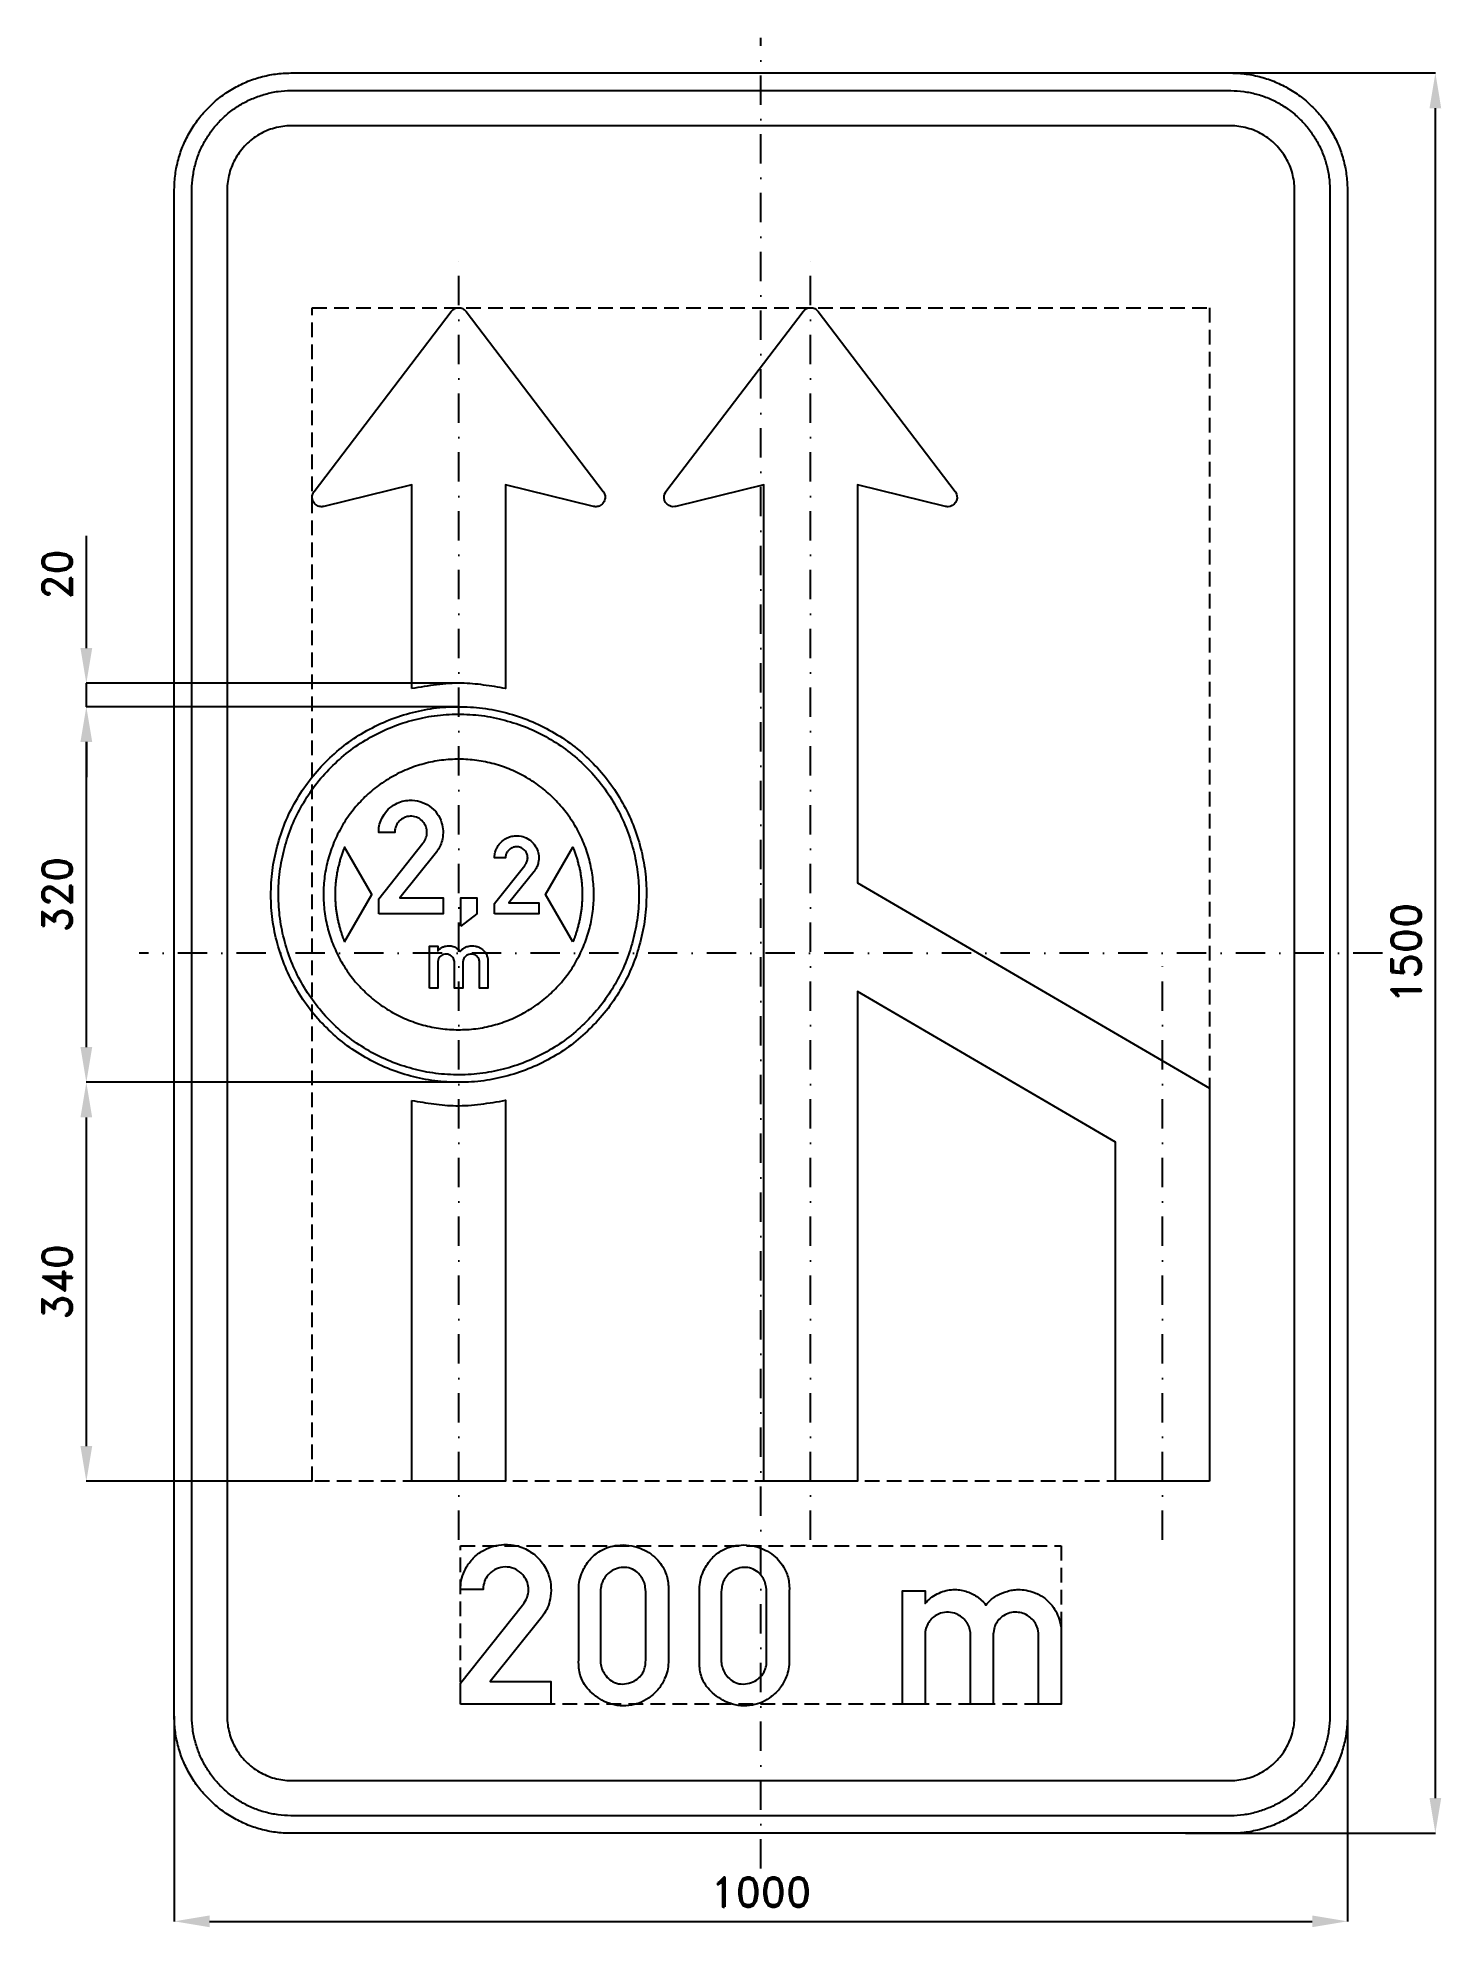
# Model space of a CAD drawing. Header units: millimetres. Extents: x -616 to 580, y -830 to 780.
import ezdxf

# ---------------------------------------------------------------- set-up
doc = ezdxf.new("R2010")
doc.units = ezdxf.units.MM
doc.header["$LTSCALE"] = 5
doc.linetypes.add('ČERCHOVANÁX2', pattern=[2, 1, -0.5, 0, -0.5])
doc.linetypes.add('ČÁRKOVANÁX2', pattern=[1.5, 1, -0.5])
doc.layers.add('Kóty', color=2, linetype='Continuous')
doc.layers.add('Značka', color=7, linetype='Continuous')
doc.styles.get("Standard").update_dxf_attribs({"font": 'romand.shx', "height": 25})
doc.dimstyles.get("Standard").update_dxf_attribs({"dimtxt": 25, "dimasz": 30, "dimexe": 0.18, "dimexo": 0.0625, "dimgap": 12.5, "dimtad": 1, "dimdec": 0, "dimzin": 0, "dimdsep": 46, "dimtxsty": 'Standard', "dimcen": 0.09, "dimadec": 0, "dimazin": 0, "dimtfac": 1, "dimtdec": 0, "dimtofl": 0, "dimtmove": 0, "dimatfit": 3, "dimfxl": 1, "dimtolj": 1, "dimtzin": 0, "dimarcsym": 0})

msp = doc.modelspace()

# ---------------------------------------------------------------- blocks, each defined once
blk = doc.blocks.new('*D0')
at = {"layer": 'Defpoints', "color": 0, "transparency": 16777216}
for p in [(362, 750), (575, 750), (362, -750)]:
    blk.add_point(p, dxfattribs=at)
at = {"layer": 'Kóty', "color": 0, "lineweight": -2, "transparency": 16777216}
for p, q in [((362.1, 750), (575.2, 750)), ((575, -720), (575, 720)), ((362.1, -750), (575.2, -750))]:
    blk.add_line(p, q, dxfattribs=at)
at = {"layer": 'Kóty', "color": 0, "transparency": 16777216}
for points in [[(570, 720), (580, 720), (575, 750)], [(570, -720), (580, -720), (575, -750)]]:
    blk.add_solid(points, dxfattribs=at)
at = {"layer": 'Kóty', "color": 0, "transparency": 16777216, "insert": (550, 0), "char_height": 25, "attachment_point": 5, "rotation": 90}
blk.add_mtext('\\A1;1500', dxfattribs=at)
blk = doc.blocks.new('*D1')
at = {"layer": 'Defpoints', "color": 0, "transparency": 16777216}
for p in [(-500, -650), (500, -650), (500, -825)]:
    blk.add_point(p, dxfattribs=at)
at = {"layer": 'Kóty', "color": 0, "lineweight": -2, "transparency": 16777216}
for p, q in [((-500, -650.0625), (-500, -825.18)), ((500, -650.0625), (500, -825.18)), ((-470, -825), (470, -825))]:
    blk.add_line(p, q, dxfattribs=at)
at = {"layer": 'Kóty', "color": 0, "transparency": 16777216}
for points in [[(-470, -820), (-470, -830), (-500, -825)], [(470, -820), (470, -830), (500, -825)]]:
    blk.add_solid(points, dxfattribs=at)
at = {"layer": 'Kóty', "color": 0, "transparency": 16777216, "insert": (0, -800), "char_height": 25, "attachment_point": 5}
blk.add_mtext('\\A1;1000', dxfattribs=at)
blk = doc.blocks.new('*D2')
at = {"layer": 'Defpoints', "color": 0, "transparency": 16777216}
for p in [(-575, 210), (-258.5, 210), (-256.7, -110)]:
    blk.add_point(p, dxfattribs=at)
at = {"layer": 'Kóty', "color": 0, "lineweight": -2, "transparency": 16777216}
for p, q in [((-258.6, 210), (-575.2, 210)), ((-575, -80), (-575, 180)), ((-256.7, -110), (-575.2, -110))]:
    blk.add_line(p, q, dxfattribs=at)
at = {"layer": 'Kóty', "color": 0, "transparency": 16777216}
for points in [[(-580, 180), (-570, 180), (-575, 210)], [(-580, -80), (-570, -80), (-575, -110)]]:
    blk.add_solid(points, dxfattribs=at)
at = {"layer": 'Kóty', "color": 0, "transparency": 16777216, "insert": (-600, 50), "char_height": 25, "attachment_point": 5, "rotation": 90}
blk.add_mtext('\\A1;320', dxfattribs=at)
blk = doc.blocks.new('*D3')
at = {"layer": 'Defpoints', "color": 0, "transparency": 16777216}
for p in [(-575, 230), (-257.6, 230), (-258.5, 210)]:
    blk.add_point(p, dxfattribs=at)
at = {"layer": 'Kóty', "color": 0, "lineweight": -2, "transparency": 16777216}
for p, q in [((-575, 260), (-575, 355.5)), ((-257.7, 230), (-575.2, 230)), ((-258.6, 210), (-575.2, 210)), ((-575, 180), (-575, 150))]:
    blk.add_line(p, q, dxfattribs=at)
at = {"layer": 'Kóty', "color": 0, "transparency": 16777216}
for points in [[(-580, 260), (-570, 260), (-575, 230)], [(-580, 180), (-570, 180), (-575, 210)]]:
    blk.add_solid(points, dxfattribs=at)
at = {"layer": 'Kóty', "color": 0, "transparency": 16777216, "insert": (-600, 322.7), "char_height": 25, "attachment_point": 5, "rotation": 90}
blk.add_mtext('\\A1;20', dxfattribs=at)
blk = doc.blocks.new('*D4')
at = {"layer": 'Defpoints', "color": 0, "transparency": 16777216}
for p in [(-575, -110), (-256.7, -110), (-382.4, -450)]:
    blk.add_point(p, dxfattribs=at)
at = {"layer": 'Kóty', "color": 0, "lineweight": -2, "transparency": 16777216}
for p, q in [((-256.7, -110), (-575.2, -110)), ((-575, -420), (-575, -140)), ((-382.5, -450), (-575.2, -450))]:
    blk.add_line(p, q, dxfattribs=at)
at = {"layer": 'Kóty', "color": 0, "transparency": 16777216}
for points in [[(-580, -140), (-570, -140), (-575, -110)], [(-580, -420), (-570, -420), (-575, -450)]]:
    blk.add_solid(points, dxfattribs=at)
at = {"layer": 'Kóty', "color": 0, "transparency": 16777216, "insert": (-600, -280), "char_height": 25, "attachment_point": 5, "rotation": 90}
blk.add_mtext('\\A1;340', dxfattribs=at)

# ---------------------------------------------------------------- dimensions: what is measured, and where the dimension line sits
at = {"layer": 'Kóty'}
for base, p1, p2, picture, middle in [((575, 750), (362, -750), (362, 750), '*D0', (550, 0)), ((-575, 230), (-258.5, 210), (-257.6, 230), '*D3', (-600, 322.7)), ((-575, 210), (-256.7, -110), (-258.5, 210), '*D2', (-600, 50)), ((-575, -110), (-382.4, -450), (-256.7, -110), '*D4', (-600, -280))]:
    dim = msp.add_linear_dim(base=base, p1=p1, p2=p2, angle=90, dimstyle='Standard', dxfattribs=at)
    dim.commit()
    dim.dimension.update_dxf_attribs({"geometry": picture, "text_midpoint": middle})
dim = msp.add_linear_dim(base=(500, -825), p1=(-500, -650), p2=(500, -650), dimstyle='Standard', dxfattribs=at)
dim.commit()
dim.dimension.update_dxf_attribs({"geometry": '*D1', "text_midpoint": (0, -800)})

# ---------------------------------------------------------------- linework, layer by layer
at = {"layer": 'Kóty'}
for points in [[(-575, 210), (-575, 230)], [(575, -705), (575, -640)]]:
    msp.add_lwpolyline(points, dxfattribs=at)
at = {"layer": 'Značka', "color": 6, "linetype": 'ČERCHOVANÁX2', "ltscale": 5}
for points in [[(0, -780), (0, 780)], [(-257.6, -500), (-257.6, 600)], [(42.4, -500), (42.4, 600)], [(530, 0), (-530, 0)], [(342.4, -500), (342.4, 0)]]:
    msp.add_lwpolyline(points, dxfattribs=at)
at = {"layer": 'Značka', "color": 5}
for points in [[(-400, -750), (-400.4, -750), (-400.8, -750, -0.03218), (-413.7, -749.1, -0.035443), (-426.4, -746.5, -0.036267), (-438.7, -742.3, -0.03442), (-450.2, -736.5, -0.033722), (-461, -729.3, -0.034085), (-470.7, -720.7, -0.034209), (-479.3, -711, -0.034229), (-486.5, -700.2, -0.034044), (-492.3, -688.7, -0.033412), (-496.5, -676.4, -0.034127), (-499.1, -663.7, -0.036745), (-500, -650.8), (-500, -650.4), (-500, -650), (-500, 650), (-500, 650.4), (-500, 650.8, -0.03218), (-499.1, 663.7, -0.035441), (-496.5, 676.4, -0.03627), (-492.3, 688.7, -0.034417), (-486.5, 700.2, -0.033719), (-479.3, 711, -0.034078), (-470.7, 720.7, -0.034208), (-461, 729.3, -0.034227), (-450.2, 736.5, -0.034051), (-438.7, 742.3, -0.033416), (-426.4, 746.5, -0.034129), (-413.7, 749.1, -0.036746), (-400.8, 750), (-400.4, 750), (-400, 750), (400, 750), (400.4, 750), (400.8, 750, -0.032179), (413.7, 749.1, -0.035451), (426.4, 746.5, -0.036282), (438.7, 742.3, -0.034425), (450.2, 736.5, -0.033731), (461, 729.3, -0.034081), (470.7, 720.7, -0.034214), (479.3, 711, -0.034229), (486.5, 700.2, -0.034034), (492.3, 688.6, -0.033411), (496.5, 676.4, -0.034122), (499.1, 663.7, -0.036741), (500, 650.8), (500, 650.4), (500, 650), (500, -650), (500, -650.4), (500, -650.8, -0.032179), (499.1, -663.7, -0.035442), (496.5, -676.4, -0.036264), (492.3, -688.7, -0.034415), (486.5, -700.2, -0.033719), (479.3, -711, -0.034086), (470.7, -720.7, -0.034205), (461, -729.3, -0.03423), (450.2, -736.5, -0.034046), (438.7, -742.3, -0.033413), (426.4, -746.5, -0.034127), (413.7, -749.1, -0.036745), (400.8, -750), (400.4, -750), (400, -750), (-400, -750)], [(-400, -735), (-400.3, -735), (-400.7, -735, -0.03218), (-411.6, -734.2, -0.035443), (-422.4, -732, -0.036267), (-432.9, -728.5, -0.03442), (-442.7, -723.5, -0.033721), (-451.9, -717.4, -0.034085), (-460.1, -710.1, -0.034209), (-467.4, -701.9, -0.034229), (-473.5, -692.7, -0.034045), (-478.4, -682.9, -0.033412), (-482, -672.4, -0.034127), (-484.3, -661.6, -0.036745), (-485, -650.7), (-485, -650.3), (-485, -650), (-485, 650), (-485, 650.3), (-485, 650.7, -0.032181), (-484.2, 661.6, -0.035444), (-482, 672.4, -0.036267), (-478.5, 682.9, -0.034419), (-473.5, 692.7, -0.033711), (-467.4, 701.9, -0.034078), (-460.1, 710.1, -0.034195), (-451.9, 717.4, -0.034219), (-442.7, 723.5, -0.034051), (-432.9, 728.4, -0.033409), (-422.4, 732, -0.034121), (-411.6, 734.3, -0.036745), (-400.7, 735), (-400.3, 735), (-400, 735), (400, 735), (400.3, 735), (400.7, 735, -0.032174), (411.6, 734.2, -0.03544), (422.4, 732, -0.036261), (432.9, 728.5, -0.03443), (442.7, 723.5, -0.033731), (451.9, 717.4, -0.03408), (460.1, 710.1, -0.034212), (467.4, 701.9, -0.03423), (473.5, 692.7, -0.034037), (478.4, 682.9, -0.033418), (482, 672.4, -0.034127), (484.3, 661.6, -0.036751), (485, 650.7), (485, 650.3), (485, 650), (485, -650), (485, -650.3), (485, -650.7, -0.032185), (484.2, -661.6, -0.03545), (482, -672.4, -0.036271), (478.5, -682.9, -0.034419), (473.5, -692.7, -0.033715), (467.4, -701.9, -0.034083), (460.1, -710.1, -0.034209), (451.9, -717.4, -0.034231), (442.7, -723.5, -0.034042), (432.9, -728.4, -0.033411), (422.4, -732, -0.034127), (411.6, -734.3, -0.036745), (400.7, -735), (400.3, -735), (400, -735), (-400, -735)], [(-400, -705), (400, -705), (400.2, -705), (400.4, -705, 0.03218), (407.5, -704.5, 0.035442), (414.5, -703.1, 0.036265), (421.3, -700.8, 0.034422), (427.6, -697.6, 0.033717), (433.6, -693.6, 0.034088), (438.9, -688.9, 0.034212), (443.6, -683.6, 0.034229), (447.6, -677.6, 0.034042), (450.7, -671.3, 0.033412), (453.1, -664.5, 0.034125), (454.5, -657.5, 0.036743), (455, -650.4), (455, -650.2), (455, -650), (455, 650), (455, 650.2), (455, 650.4, 0.032187), (454.5, 657.5, 0.035442), (453.1, 664.5, 0.036278), (450.8, 671.3, 0.034421), (447.6, 677.6, 0.033718), (443.6, 683.5, 0.034078), (438.9, 688.9, 0.034199), (433.6, 693.6, 0.034236), (427.6, 697.6, 0.03403), (421.3, 700.8, 0.033395), (414.5, 703, 0.034109), (407.5, 704.5, 0.036744), (400.4, 705), (400.2, 705), (400, 705), (-400, 705), (-400.2, 705), (-400.4, 705, 0.032171), (-407.5, 704.5, 0.035429), (-414.5, 703, 0.036266), (-421.3, 700.8, 0.034431), (-427.6, 697.6, 0.033735), (-433.6, 693.6, 0.034079), (-438.9, 688.9, 0.034224), (-443.6, 683.5, 0.034235), (-447.6, 677.6, 0.03404), (-450.7, 671.3, 0.033409), (-453.1, 664.5, 0.034125), (-454.5, 657.5, 0.036745), (-455, 650.4), (-455, 650.2), (-455, 650), (-455, -650), (-455, -650.2), (-455, -650.4, 0.03218), (-454.5, -657.5, 0.035443), (-453.1, -664.5, 0.036267), (-450.8, -671.3, 0.034421), (-447.6, -677.6, 0.033721), (-443.6, -683.6, 0.034084), (-438.9, -688.9, 0.034208), (-433.6, -693.6, 0.03423), (-427.6, -697.6, 0.034044), (-421.3, -700.7, 0.033412), (-414.5, -703.1, 0.034127), (-407.5, -704.5, 0.036745), (-400.4, -705), (-400.2, -705), (-400, -705)], [(-297.6, 225.4), (-297.6, 375.2), (-297.6, 399.2), (-372.6, 380.7), (-373, 380.6, -0.009833), (-373.3, 380.5, -0.052614), (-374.9, 380.4, -0.052733), (-376.5, 380.7, -0.065466), (-378.3, 381.4, -0.065391), (-379.9, 382.5, -0.06536), (-381.2, 384, -0.065197), (-382, 385.8, -0.064879), (-382.5, 387.7, -0.063615), (-382.4, 389.7, -0.052648), (-382, 391.2, -0.057348), (-381.3, 392.6), (-381.1, 392.9), (-380.9, 393.3), (-264, 546.8), (-263.7, 547.1), (-263.5, 547.4, -0.049034), (-262.4, 548.4, -0.049193), (-261.2, 549.2, -0.061108), (-259.4, 549.8, -0.061404), (-257.6, 550, -0.061039), (-255.8, 549.8, -0.059442), (-254, 549.2, -0.049144), (-252.8, 548.4, -0.053584), (-251.7, 547.4), (-251.5, 547.1), (-251.2, 546.8), (-134.3, 393.3), (-134.1, 392.9), (-133.9, 392.6, -0.052568), (-133.2, 391.2, -0.0526), (-132.8, 389.7, -0.065439), (-132.7, 387.7, -0.065403), (-133.2, 385.8, -0.065278), (-134, 384, -0.065205), (-135.3, 382.5, -0.064816), (-136.9, 381.4, -0.06369), (-138.7, 380.7, -0.052705), (-140.3, 380.4, -0.057454), (-141.9, 380.5), (-142.3, 380.6), (-142.6, 380.7), (-217.6, 399.2), (-217.6, 375.2), (-217.6, 225.5, 0.009797), (-236.4, 228.5, 0.029936), (-255.2, 230, 0.033668), (-276.4, 228.7, 0.010997), (-297.6, 225.4)], [(382.4, -450), (302.4, -450), (302.4, -161), (82.4, -32.6), (82.4, -450), (2.4, -450), (2.4, 375.2), (2.4, 399.2), (-72.6, 380.7), (-73, 380.6), (-73.3, 380.5), (-74.9, 380.4), (-76.5, 380.7), (-78.3, 381.4), (-79.9, 382.5), (-81.2, 384), (-82, 385.8), (-82.5, 387.7), (-82.4, 389.7), (-82, 391.2), (-81.3, 392.6), (-81.1, 392.9), (-80.9, 393.3), (36, 546.8), (36.3, 547.1), (36.5, 547.4), (37.6, 548.4), (38.8, 549.2), (40.6, 549.8), (42.4, 550, -0.06102), (44.2, 549.8), (45.9, 549.2), (47.2, 548.4), (48.3, 547.4), (48.5, 547.1), (48.8, 546.8), (165.6, 393.3), (165.9, 392.9), (166.1, 392.6), (166.8, 391.2), (167.2, 389.7), (167.3, 387.7), (166.8, 385.8), (166, 384), (164.7, 382.5), (163.1, 381.4), (161.3, 380.7), (159.7, 380.4, -0.057454), (158.1, 380.5), (157.7, 380.6), (157.4, 380.7), (82.4, 399.2), (82.4, 375.2), (82.4, 60), (382.4, -115), (382.4, -450)], [(-97.6, 50), (-97.6, 49), (-97.6, 47.9, -0.032168), (-99.2, 27, -0.035727), (-103.6, 6.6, -0.036661), (-110.5, -13.2, -0.034754), (-120.1, -31.8, -0.034044), (-131.9, -49.1, -0.034452), (-146, -64.6, -0.034555), (-161.8, -78.3, -0.034428), (-179.4, -89.6, -0.034389), (-198.3, -98.7, -0.034417), (-218.2, -105.1, -0.034422), (-238.8, -109, -0.034418), (-259.7, -110, -0.034419), (-280.6, -108.4, -0.034414), (-301, -104, -0.034417), (-320.8, -97.1, -0.034422), (-339.4, -87.5, -0.034424), (-356.7, -75.7, -0.034417), (-372.2, -61.6, -0.034419), (-385.9, -45.8, -0.034419), (-397.2, -28.2, -0.034421), (-406.3, -9.3, -0.034419), (-412.7, 10.6, -0.034417), (-416.6, 31.2, -0.034416), (-417.6, 52.1, -0.034416), (-416, 73, -0.034412), (-411.6, 93.4, -0.034416), (-404.7, 113.2, -0.034417), (-395.1, 131.8, -0.034415), (-383.3, 149.1, -0.034417), (-369.2, 164.6, -0.03442), (-353.4, 178.3, -0.034415), (-335.8, 189.6, -0.034419), (-316.9, 198.7, -0.034414), (-297, 205.1, -0.034414), (-276.4, 209, -0.034419), (-255.5, 210, -0.034416), (-234.6, 208.4, -0.034418), (-214.2, 204, -0.034417), (-194.4, 197.1, -0.034414), (-175.8, 187.5, -0.034418), (-158.5, 175.7, -0.034411), (-143, 161.6, -0.034409), (-129.3, 145.8, -0.034487), (-118, 128.2, -0.034422), (-108.9, 109.3, -0.034079), (-102.5, 89.4, -0.032791), (-98.7, 69.8, -0.034269), (-97.6, 50)], [(-325.8, 33.4), (-325.8, 46.2), (-288.2, 93.6, 0.004071), (-287.7, 94.3, 0.012139), (-287.1, 95, 0.08299), (-285.1, 99.3, 0.094408), (-284.7, 104, 0.092134), (-285.6, 108.2, 0.08404), (-288.1, 111.9, 0.098137), (-292.3, 115.3, 0.106051), (-297.5, 116.6, 0.106168), (-302.8, 116, 0.099954), (-307.4, 113.3, 0.083722), (-310.2, 109.9, 0.091648), (-311.8, 105.9, 0.026146), (-312, 104.4, 0.008682), (-312.1, 102.9), (-325.8, 102.9, -0.003377), (-325.8, 104.2, -0.010131), (-325.7, 105.5, -0.059422), (-324.6, 111.3, -0.058235), (-322.1, 116.7, -0.072151), (-317.6, 122.6, -0.072222), (-311.5, 127, -0.061479), (-305.7, 129.4, -0.059941), (-299.5, 130.3, -0.083063), (-290.6, 129.2, -0.087047), (-282.5, 125.3, -0.087765), (-276.1, 119.1, -0.087799), (-272.1, 111.1, -0.068484), (-270.9, 104.2, -0.062422), (-271.5, 97.3, -0.05069), (-273, 92.1, -0.061844), (-275.6, 87.5, -0.008353), (-276.1, 86.8, -0.002783), (-276.6, 86.1), (-307.9, 47.1), (-270.9, 47.1), (-270.9, 33.4), (-325.8, 33.4)], [(-227.1, 33.4), (-227.1, 42.2), (-201.2, 74.8, 0.004071), (-200.9, 75.2, 0.012139), (-200.5, 75.7, 0.08299), (-199.1, 78.7, 0.094408), (-198.8, 81.9, 0.092134), (-199.5, 84.8, 0.08404), (-201.1, 87.4, 0.098137), (-204.1, 89.7, 0.106051), (-207.6, 90.6, 0.106168), (-211.2, 90.2, 0.099954), (-214.4, 88.3, 0.083722), (-216.4, 86, 0.091648), (-217.5, 83.2, 0.026146), (-217.6, 82.2, 0.008682), (-217.7, 81.2), (-227.1, 81.2, -0.003377), (-227.1, 82.1, -0.010131), (-227, 83, -0.059422), (-226.3, 86.9, -0.058235), (-224.6, 90.7, -0.072151), (-221.4, 94.7, -0.072222), (-217.3, 97.7, -0.061479), (-213.3, 99.4, -0.059941), (-209, 100, -0.083063), (-202.9, 99.3, -0.087047), (-197.3, 96.6, -0.087765), (-192.9, 92.3, -0.087799), (-190.2, 86.8, -0.068484), (-189.3, 82.1, -0.062422), (-189.7, 77.3, -0.05069), (-190.8, 73.8, -0.061844), (-192.6, 70.6, -0.008353), (-192.9, 70.1, -0.002783), (-193.3, 69.6), (-214.8, 42.8), (-189.4, 42.8), (-189.4, 33.4), (-227.1, 33.4)], [(-354.9, 9.7), (-331.5, 50), (-354.9, 90.3), (-354.9, 90.3), (-355, 90.2), (-355.1, 89.9), (-355.2, 89.7), (-355.3, 89.4), (-355.4, 89, 0.008441), (-356.7, 85.8, 0.010131), (-357.8, 82.5, 0.009595), (-358.8, 79.2, 0.006815), (-359.6, 75.9, 0.006632), (-360.5, 72.6, 0.009046), (-361.2, 69.2, 0.009795), (-361.7, 65.8, 0.008885), (-362.2, 62.4, 0.008869), (-362.6, 59, 0.009745), (-362.8, 55.5, 0.009043), (-362.9, 52.1, 0.006757), (-362.9, 48.6, 0.006755), (-362.8, 45.2, 0.009039), (-362.6, 41.7, 0.009746), (-362.3, 38.3, 0.008884), (-361.8, 34.9, 0.00889), (-361.3, 31.5, 0.009763), (-360.6, 28.1, 0.009034), (-359.8, 24.8, 0.006697), (-358.9, 21.4, 0.005982), (-358.1, 18.4, 0.007979), (-357.1, 15.5, 0.007189), (-356.3, 13.1, 0.007211), (-355.4, 10.8), (-355.1, 10.3), (-354.9, 9.7)], [(-160.3, 9.7), (-183.7, 50), (-160.3, 90.3), (-160.3, 90.3), (-160.2, 90.2), (-160.1, 89.9), (-160, 89.7), (-159.9, 89.4), (-159.8, 89, -0.008441), (-158.5, 85.8, -0.010131), (-157.4, 82.5, -0.009595), (-156.4, 79.2, -0.006815), (-155.6, 75.9, -0.006632), (-154.7, 72.6, -0.009046), (-154, 69.2, -0.009795), (-153.5, 65.8, -0.008885), (-153, 62.4, -0.008869), (-152.6, 59, -0.009745), (-152.4, 55.5, -0.009043), (-152.3, 52.1, -0.006757), (-152.3, 48.6, -0.006755), (-152.4, 45.2, -0.009039), (-152.6, 41.7, -0.009746), (-152.9, 38.3, -0.008884), (-153.4, 34.9, -0.00889), (-153.9, 31.5, -0.009763), (-154.6, 28.1, -0.009034), (-155.4, 24.8, -0.006697), (-156.3, 21.4, -0.005982), (-157.1, 18.4, -0.007979), (-158.1, 15.5, -0.007189), (-158.9, 13.1, -0.007211), (-159.8, 10.8), (-160.1, 10.3), (-160.3, 9.7)], [(-282.6, -29.7), (-282.6, 5.9), (-275.4, 5.9), (-275.4, 1.9, -0.003192), (-275, 2.3, -0.009567), (-274.6, 2.8, -0.0538), (-272.7, 4.4, -0.054629), (-270.4, 5.5, -0.049773), (-268.3, 6.1, -0.049909), (-266.1, 6.3, -0.044596), (-264.1, 6.2, -0.045347), (-262.2, 5.7, -0.041532), (-260.4, 4.9, -0.034771), (-258.8, 3.8, -0.023454), (-257.9, 3.1, -0.033511), (-257.1, 2.3, -0.015001), (-256.7, 1.9), (-256.3, 1.4, -0.003807), (-255.9, 1.9, -0.011411), (-255.5, 2.4, -0.072056), (-252.8, 4.5, -0.066461), (-249.7, 5.8, -0.035519), (-247.9, 6.2, -0.035837), (-246.1, 6.3, -0.050519), (-243.6, 6.1, -0.049652), (-241.1, 5.4, -0.068284), (-238, 3.7, -0.073295), (-235.5, 1.3, -0.056851), (-234, -1.1, -0.048832), (-233.1, -3.7, -0.019163), (-232.8, -4.6, -0.025008), (-232.7, -5.6, -0.009364), (-232.6, -6), (-232.6, -6.5), (-232.6, -29.7), (-239.8, -29.7), (-239.8, -7.9), (-239.8, -7.6), (-239.8, -7.4, 0.050214), (-240, -6, 0.050892), (-240.5, -4.8, 0.067722), (-241.5, -3.3, 0.066947), (-242.8, -2.1, 0.073523), (-244.6, -1.1, 0.074318), (-246.6, -0.8, 0.080744), (-248.8, -1, 0.08067), (-250.8, -1.9, 0.070504), (-252.2, -3.1, 0.07539), (-253.2, -4.6, 0.050747), (-253.7, -5.9, 0.032977), (-254, -7.2), (-254, -7.4), (-254, -7.6), (-254, -29.7), (-261.2, -29.7), (-261.2, -7.8), (-261.2, -7.5, 0.009724), (-261.2, -7.2, 0.073755), (-261.6, -5.4, 0.069017), (-262.5, -3.8, 0.074723), (-263.9, -2.3, 0.073776), (-265.6, -1.3, 0.089058), (-268.1, -0.8, 0.093654), (-270.6, -1.1, 0.073311), (-272.3, -1.9, 0.071137), (-273.7, -3.2, 0.077006), (-274.8, -4.9, 0.077985), (-275.4, -7, 0.008047), (-275.4, -7.2), (-275.4, -7.5), (-275.4, -29.7), (-282.6, -29.7)], [(-297.6, -125.5, 0.009805), (-278.8, -128.5, 0.02994), (-260, -130, 0.033665), (-238.8, -128.7, 0.010996), (-217.6, -125.4), (-217.6, -450), (-297.6, -450), (-297.6, -125.5)], [(-256, -640), (-256, -622), (-203.2, -555.5), (-202.4, -554.5), (-201.7, -553.5, 0.082979), (-198.8, -547.5, 0.094398), (-198.2, -540.9, 0.092153), (-199.6, -534.9, 0.084026), (-203, -529.7, 0.098147), (-209, -525, 0.106049), (-216.2, -523.1, 0.106166), (-223.6, -524, 0.099953), (-230.1, -527.8, 0.083728), (-234.2, -532.5, 0.091654), (-236.3, -538.2), (-236.6, -540.2), (-236.8, -542.3), (-256, -542.3), (-256, -540.5), (-255.9, -538.7, -0.059423), (-254.3, -530.6, -0.058226), (-250.8, -523, -0.072148), (-244.4, -514.7, -0.07222), (-235.9, -508.6, -0.061481), (-227.8, -505.3, -0.059942), (-219, -504, -0.083062), (-206.6, -505.4, -0.087044), (-195.2, -510.9, -0.08776), (-186.2, -519.7, -0.087787), (-180.6, -530.9, -0.068479), (-178.9, -540.5, -0.062417), (-179.7, -550.3, -0.05069), (-181.8, -557.5, -0.06184), (-185.5, -564), (-186.2, -565), (-186.9, -566), (-230.8, -620.7), (-179, -620.7), (-179, -640), (-256, -640)], [(-155.3, -544.1), (-155.3, -542.9), (-155.3, -541.7, -0.049027), (-154.5, -534.3, -0.049993), (-152.1, -527.2, -0.079542), (-145.9, -517, -0.089097), (-136.8, -509.4, -0.059795), (-129.8, -506.2, -0.052021), (-122.3, -504.6, -0.062017), (-112.5, -504.6, -0.0645), (-103, -507, -0.055438), (-95.6, -510.7, -0.055487), (-89.2, -515.9, -0.051106), (-84.6, -521.5, -0.054889), (-81.2, -528, -0.045257), (-79.5, -533.5, -0.045992), (-78.8, -539.3), (-78.7, -541.3), (-78.8, -543.3), (-78.8, -602.1), (-78.8, -603.3), (-78.8, -604.5, -0.051778), (-79.7, -611.5, -0.049691), (-82, -618.2, -0.066797), (-87, -626.7, -0.065912), (-94.1, -633.5, -0.061103), (-101.7, -638.2, -0.064144), (-110.2, -640.8, -0.069662), (-120, -641.3, -0.06745), (-129.6, -639.2, -0.056816), (-137.3, -635.5, -0.049603), (-144.1, -630.3, -0.048062), (-149.2, -624.8, -0.065902), (-152.9, -618.2, -0.054756), (-154.7, -612.3, -0.042369), (-155.3, -606.2), (-155.4, -604.1), (-155.3, -602.1), (-155.3, -544.1)], [(-52.3, -544.1), (-52.3, -542.9), (-52.3, -541.7, -0.049027), (-51.5, -534.3, -0.049993), (-49.1, -527.2, -0.079542), (-42.9, -517, -0.089097), (-33.8, -509.4, -0.059795), (-26.8, -506.2, -0.052021), (-19.3, -504.6, -0.062017), (-9.5, -504.6, -0.0645), (0, -507, -0.055438), (7.4, -510.7, -0.055487), (13.8, -515.9, -0.051106), (18.4, -521.5, -0.054889), (21.8, -528, -0.045257), (23.5, -533.5, -0.045992), (24.2, -539.3), (24.3, -541.3), (24.2, -543.3), (24.2, -602.1), (24.2, -603.3), (24.2, -604.5, -0.051778), (23.3, -611.5, -0.049691), (21, -618.2, -0.066797), (16, -626.7, -0.065912), (8.9, -633.5, -0.061103), (1.3, -638.2, -0.064144), (-7.2, -640.8, -0.069662), (-17, -641.3, -0.06745), (-26.5, -639.2, -0.056816), (-34.2, -635.5, -0.049603), (-41.1, -630.3, -0.048062), (-46.2, -624.8, -0.065902), (-49.9, -618.2, -0.054756), (-51.7, -612.3, -0.042369), (-52.3, -606.2), (-52.4, -604.1), (-52.3, -602.1), (-52.3, -544.1)], [(-136.8, -544.1), (-136.8, -602.1), (-136.8, -602.9), (-136.8, -603.7, 0.073896), (-135.9, -608.7, 0.059534), (-133.6, -613.4, 0.07072), (-129.8, -618.2, 0.094586), (-124.7, -621.5, 0.108402), (-118, -622.8, 0.087552), (-111, -621.5, 0.078152), (-105.5, -618.6, 0.08816), (-101.3, -614.2, 0.061776), (-99.4, -610.5, 0.061171), (-98.4, -606.5), (-98.2, -604.3), (-98.1, -602.1), (-98.1, -544.1), (-98.2, -542.2), (-98.5, -540.3, 0.058339), (-99.7, -535.5, 0.06472), (-102.1, -531.2, 0.088089), (-106.7, -526.6, 0.097889), (-112.6, -523.9, 0.099846), (-119.2, -523.5, 0.088265), (-125.5, -525.5, 0.074164), (-130.2, -528.7, 0.0757), (-133.7, -533.1, 0.0526), (-135.4, -536.7, 0.046116), (-136.4, -540.6), (-136.6, -542.4), (-136.8, -544.1)], [(-33.8, -544.1), (-33.8, -602.1), (-33.8, -602.9), (-33.8, -603.7, 0.073896), (-32.8, -608.7, 0.059534), (-30.6, -613.4, 0.07072), (-26.8, -618.2, 0.094586), (-21.7, -621.5, 0.108402), (-15, -622.8, 0.087552), (-8, -621.5, 0.078152), (-2.5, -618.6, 0.08816), (1.7, -614.2, 0.061776), (3.6, -610.5, 0.061171), (4.7, -606.5), (4.8, -604.3), (4.9, -602.1), (4.9, -544.1), (4.8, -542.2), (4.5, -540.3, 0.058339), (3.3, -535.5, 0.06472), (0.9, -531.2, 0.088089), (-3.7, -526.6, 0.097889), (-9.6, -523.9, 0.099846), (-16.2, -523.5, 0.088265), (-22.5, -525.5, 0.074164), (-27.2, -528.7, 0.0757), (-30.7, -533.1, 0.0526), (-32.4, -536.7, 0.046116), (-33.4, -540.6), (-33.6, -542.4), (-33.8, -544.1)], [(120.7, -640), (120.7, -543.5), (140, -543.5), (140, -554.3), (141.1, -553.1), (142.2, -551.9, -0.053826), (147.4, -547.6, -0.054636), (153.5, -544.6, -0.049778), (159.4, -542.8, -0.049905), (165.4, -542.3, -0.044599), (170.8, -542.7, -0.045344), (176, -544.1, -0.041534), (180.8, -546.2, -0.034755), (185.2, -549), (187.6, -550.9), (189.8, -553.1), (190.8, -554.3), (191.8, -555.6), (192.9, -554.2), (194.1, -552.9, -0.072075), (201.3, -547.3, -0.066457), (209.9, -543.8, -0.03551), (214.6, -542.7, -0.035838), (219.4, -542.3, -0.05052), (226.3, -542.9, -0.04966), (233, -544.8, -0.06829), (241.4, -549.3, -0.073302), (248.2, -556, -0.056844), (252.2, -562.4, -0.048865), (254.8, -569.4), (255.5, -572), (255.9, -574.6), (256, -575.8), (256, -577), (256, -640), (236.7, -640), (236.7, -580.9), (236.6, -580.2), (236.6, -579.4), (236, -575.8), (234.7, -572.4, 0.067689), (232, -568.3, 0.066944), (228.3, -565, 0.073553), (223.5, -562.6, 0.074316), (218.2, -561.6, 0.080741), (212.3, -562.2, 0.08066), (206.9, -564.6, 0.070507), (203, -567.8, 0.075361), (200.2, -571.9, 0.050741), (198.9, -575.4), (198.2, -579.1), (198.1, -579.6), (198, -580.1), (198, -640), (178.7, -640), (178.7, -580.5), (178.7, -579.7), (178.6, -578.9, 0.073777), (177.5, -574.1, 0.069026), (175, -569.7, 0.074719), (171.3, -565.8, 0.073774), (166.6, -563.1, 0.089056), (159.9, -561.6, 0.093657), (153.2, -562.5, 0.073326), (148.6, -564.7, 0.071143), (144.8, -568, 0.077005), (141.7, -572.8, 0.077991), (140.2, -578.3), (140.1, -579.1), (140, -579.8), (140, -640), (120.7, -640)]]:
    msp.add_lwpolyline(points, format="xyb", dxfattribs=at)
at = {"layer": 'Značka', "color": 6, "linetype": 'ČÁRKOVANÁX2', "ltscale": 2.5}
for points in [[(-382.4, -450), (-382.4, 550), (382.4, 550), (382.4, -450), (-382.4, -450)], [(-256, -640), (-256, -505), (256, -505), (256, -640), (-256, -640)]]:
    msp.add_lwpolyline(points, dxfattribs=at)
at = {"layer": 'Značka', "color": 1}
for points in [[(-104, 50), (-104, 49), (-104, 48, -0.03217), (-105.5, 28, -0.035725), (-109.8, 8.3, -0.036662), (-116.4, -10.7, -0.03475), (-125.6, -28.5, -0.034042), (-136.9, -45.1, -0.034455), (-150.4, -60, -0.034563), (-165.7, -73.1, -0.034427), (-182.5, -84, -0.034388), (-200.7, -92.7, -0.034416), (-219.8, -98.9, -0.034423), (-239.5, -102.6, -0.034417), (-259.6, -103.6, -0.034413), (-279.7, -102.1, -0.034417), (-299.3, -97.8, -0.034417), (-318.3, -91.2, -0.034416), (-336.1, -82, -0.034411), (-352.7, -70.7, -0.034417), (-367.6, -57.2, -0.034415), (-380.7, -41.9, -0.034412), (-391.6, -25.1, -0.034426), (-400.3, -6.9, -0.034422), (-406.5, 12.2, -0.034412), (-410.2, 31.9, -0.034409), (-411.2, 52, -0.034419), (-409.7, 72, -0.034417), (-405.4, 91.7, -0.034414), (-398.8, 110.7, -0.034418), (-389.6, 128.5, -0.034415), (-378.3, 145.1, -0.034417), (-364.8, 160, -0.034411), (-349.5, 173.1, -0.034413), (-332.7, 184, -0.034415), (-314.5, 192.7, -0.034416), (-295.4, 198.9, -0.034422), (-275.7, 202.6, -0.034418), (-255.6, 203.6, -0.034416), (-235.6, 202.1, -0.034417), (-215.9, 197.8, -0.034418), (-196.9, 191.2, -0.034422), (-179.1, 182, -0.034415), (-162.5, 170.7, -0.034406), (-147.6, 157.2, -0.034413), (-134.5, 141.9, -0.034491), (-123.6, 125.1, -0.034417), (-114.9, 106.9, -0.034078), (-108.7, 87.8, -0.032787), (-105.1, 69, -0.034263), (-104, 50)], [(-142.4, 50), (-142.4, 50.8), (-142.4, 51.5, 0.03217), (-143.6, 66.5, 0.03572), (-146.7, 81.3, 0.036666), (-151.7, 95.5, 0.034761), (-158.6, 108.9, 0.034046), (-167.1, 121.3, 0.034455), (-177.2, 132.5, 0.034567), (-188.6, 142.3, 0.03443), (-201.3, 150.5, 0.034396), (-214.9, 157, 0.034423), (-229.2, 161.7, 0.034424), (-244.1, 164.5, 0.034419), (-259.1, 165.2, 0.034417), (-274.1, 164.1, 0.034416), (-288.9, 160.9, 0.034416), (-303.1, 155.9, 0.034424), (-316.5, 149, 0.034418), (-329, 140.5, 0.034414), (-340.1, 130.4, 0.034415), (-349.9, 119, 0.03442), (-358.1, 106.3, 0.034409), (-364.6, 92.7, 0.034418), (-369.3, 78.4, 0.034423), (-372.1, 63.5, 0.034419), (-372.8, 48.5, 0.034421), (-371.7, 33.5, 0.034413), (-368.5, 18.7, 0.034422), (-363.5, 4.5, 0.034421), (-356.6, -8.9, 0.034411), (-348.1, -21.4, 0.03442), (-338, -32.5, 0.034412), (-326.6, -42.3, 0.034414), (-313.9, -50.5, 0.034415), (-300.3, -57, 0.034419), (-286, -61.7, 0.034416), (-271.1, -64.5, 0.034415), (-256.1, -65.2, 0.034416), (-241.1, -64.1, 0.034426), (-226.3, -60.9, 0.034417), (-212.1, -55.9, 0.034414), (-198.7, -49, 0.034424), (-186.3, -40.5, 0.034408), (-175.1, -30.4, 0.034411), (-165.3, -19, 0.034487), (-157.1, -6.3, 0.034412), (-150.6, 7.3, 0.034071), (-145.9, 21.6, 0.032781), (-143.2, 35.7, 0.034272), (-142.4, 50)]]:
    msp.add_lwpolyline(points, format="xyb", dxfattribs=at)
at = {"layer": 'Značka', "color": 5}
msp.add_lwpolyline([(-255.9, 23), (-255.9, 47.2), (-242.1, 47.2), (-242.1, 33.4), (-255.9, 23)], dxfattribs=at)

msp.set_redraw_order([(e.dxf.handle, doc.entitydb.next_handle()) for e in msp.query("TEXT MTEXT ATTDEF DIMENSION ARC_DIMENSION")])  # texts and dimensions are drawn at this point

doc.saveas('drawing.dxf')
